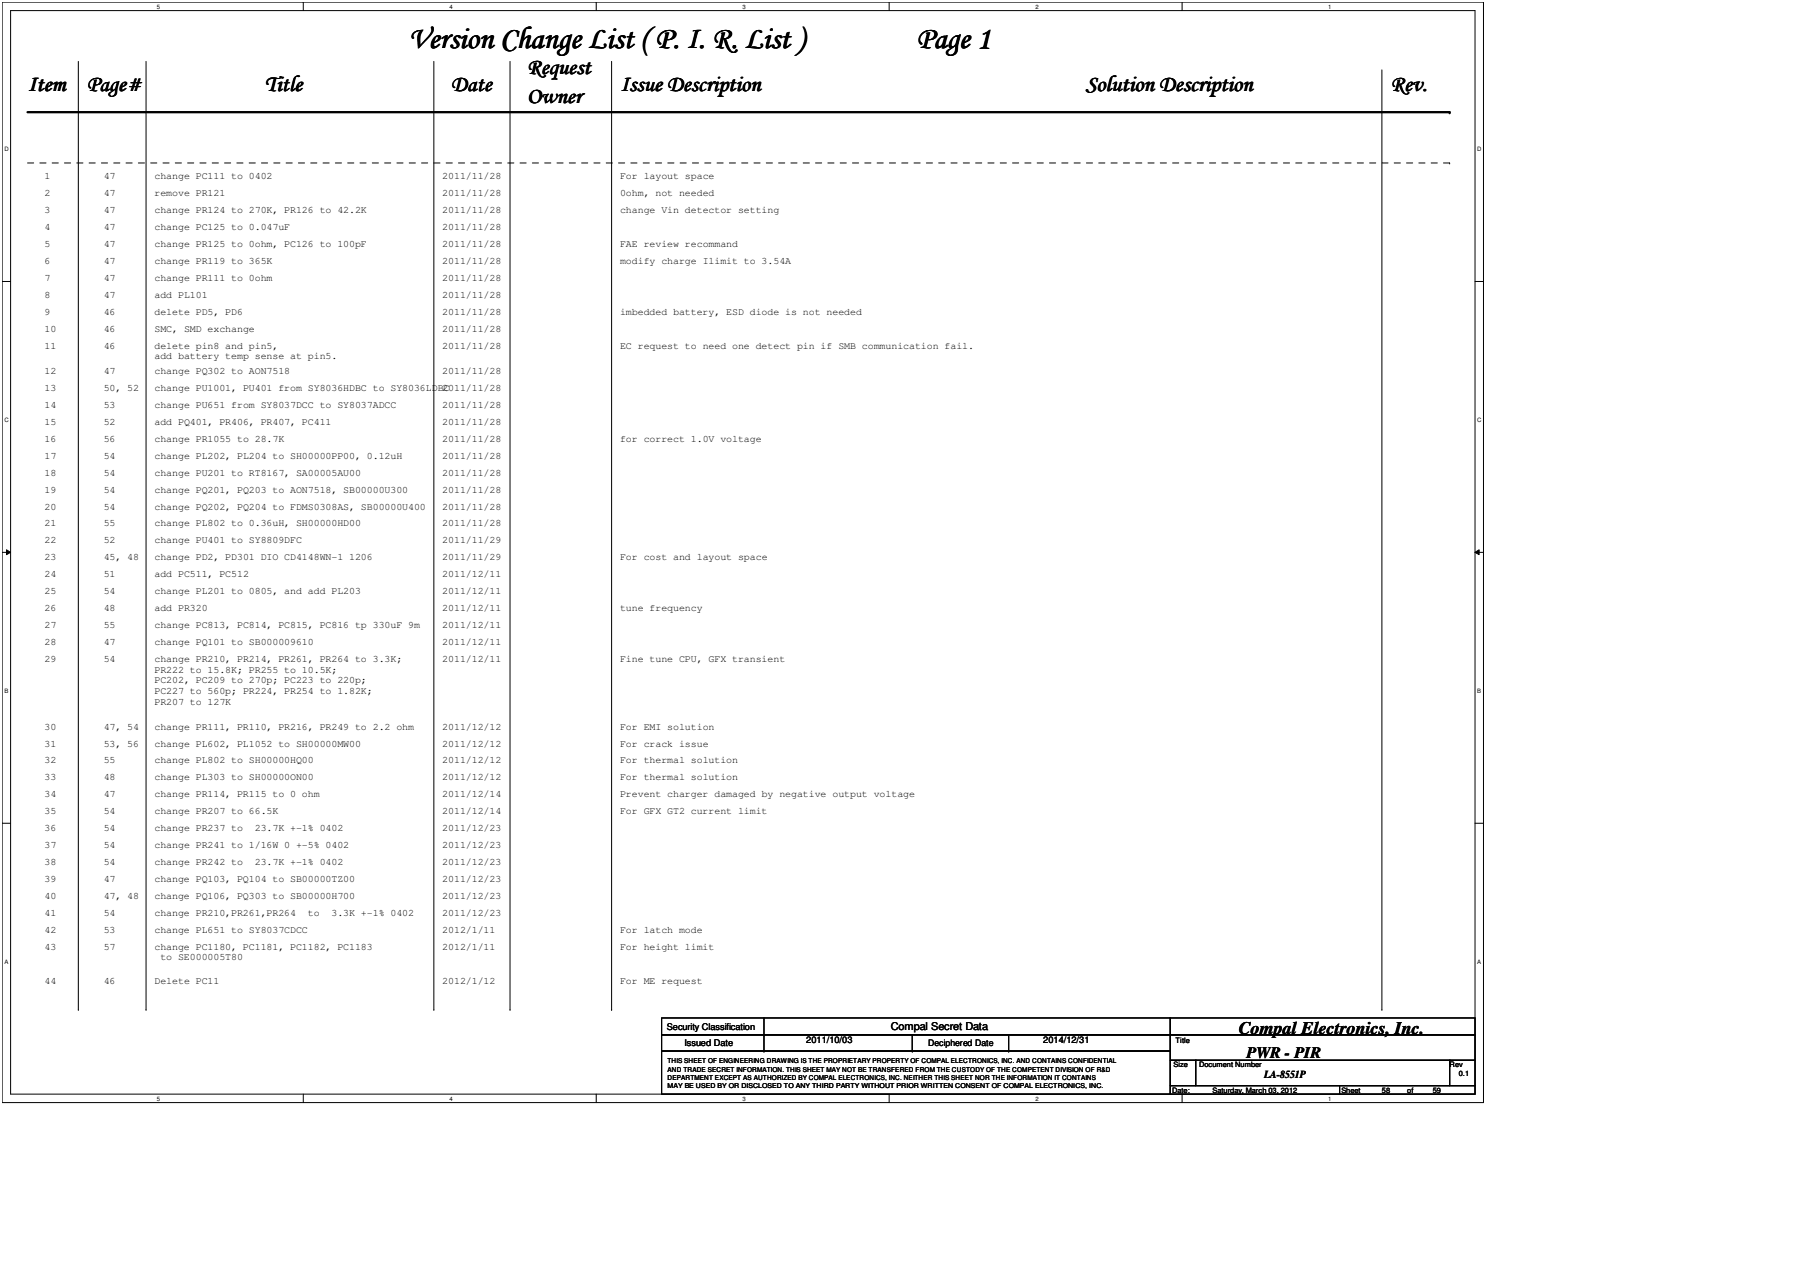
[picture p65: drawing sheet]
<svg xmlns="http://www.w3.org/2000/svg" width="297mm" height="210mm" viewBox="0 0 297 210" stroke-linecap="round" stroke-linejoin="round" font-family="sans-serif">
<defs><g id="words">
<g font-size="5.2">
<text x="67.5" y="7.8">Version Change List ( P. I. R. List )</text>
<text x="151.3" y="7.8">Page 1</text>
</g>
<g font-size="3.8">
<text x="4.6" y="15">Item</text>
<text x="14.3" y="15">Page#</text>
<text x="43.7" y="15.1">Title</text>
<text x="74.5" y="15">Date</text>
<text x="87" y="12.2">Request</text>
<text x="87" y="16.9">Owner</text>
<text x="102.4" y="15">Issue Description</text>
<text x="179.2" y="15">Solution Description</text>
<text x="229.4" y="15.1">Rev.</text>
</g>
<text font-size="2.9" x="204.4" y="170.6">Compal Electronics, Inc.</text>
<text font-size="2.6" x="205.7" y="174.5">PWR - PIR</text>
<g font-size="1.8">
<text x="147" y="170">Compal Secret Data</text>
<text x="208.6" y="178">LA-8551P</text>
</g>
<g font-size="1.7">
<text x="7.3" y="29.6">1</text>
<text x="17.1" y="29.6">47</text>
<text x="25.5" y="29.6">change PC111 to 0402</text>
<text x="73" y="29.6">2011/11/28</text>
<text x="102.3" y="29.6">For layout space</text>
<text x="7.3" y="32.4">2</text>
<text x="7.3" y="35.2">3</text>
<text x="17.1" y="32.4">47</text>
<text x="17.1" y="35.2">47</text>
<text x="25.5" y="32.4">remove PR121</text>
<text x="25.5" y="35.2">change PR124 to 270K, PR126 to 42.2K</text>
<text x="73" y="32.4">2011/11/28</text>
<text x="73" y="35.2">2011/11/28</text>
<text x="102.3" y="35.2">change Vin detector setting</text>
<text x="102.3" y="32.4">0ohm, not needed</text>
<text x="7.3" y="40.8">5</text>
<text x="7.3" y="38">4</text>
<text x="17.1" y="40.8">47</text>
<text x="17.1" y="38">47</text>
<text x="25.5" y="40.8">change PR125 to 0ohm, PC126 to 100pF</text>
<text x="25.5" y="38">change PC125 to 0.047uF</text>
<text x="73" y="38">2011/11/28</text>
<text x="73" y="40.8">2011/11/28</text>
<text x="102.3" y="40.8">FAE review recommand</text>
<text x="7.3" y="43.6">6</text>
<text x="7.3" y="46.4">7</text>
<text x="17.1" y="46.4">47</text>
<text x="17.1" y="43.6">47</text>
<text x="25.5" y="46.4">change PR111 to 0ohm</text>
<text x="25.5" y="43.6">change PR119 to 365K</text>
<text x="73" y="43.6">2011/11/28</text>
<text x="73" y="46.4">2011/11/28</text>
<text x="102.3" y="43.6">modify charge Ilimit to 3.54A</text>
<text x="7.3" y="52">9</text>
<text x="7.3" y="49.2">8</text>
<text x="17.1" y="52">46</text>
<text x="17.1" y="49.2">47</text>
<text x="25.5" y="52">delete PD5, PD6</text>
<text x="25.5" y="49.2">add PL101</text>
<text x="73" y="49.2">2011/11/28</text>
<text x="73" y="52">2011/11/28</text>
<text x="102.3" y="52">imbedded battery, ESD diode is not needed</text>
<text x="7.3" y="54.7">10</text>
<text x="7.3" y="57.5">11</text>
<text x="17.1" y="54.7">46</text>
<text x="17.1" y="57.5">46</text>
<text x="25.5" y="59.3">add battery temp sense at pin5.</text>
<text x="25.5" y="54.7">SMC, SMD exchange</text>
<text x="25.5" y="57.5">delete pin8 and pin5,</text>
<text x="73" y="54.7">2011/11/28</text>
<text x="73" y="57.5">2011/11/28</text>
<text x="102.3" y="57.5">EC request to need one detect pin if SMB communication fail.</text>
<text x="7.3" y="61.7">12</text>
<text x="7.3" y="64.5">13</text>
<text x="17.1" y="61.7">47</text>
<text x="17.1" y="64.5">50, 52</text>
<text x="25.5" y="64.5">change PU1001, PU401 from SY8036HDBC to SY8036LDBC</text>
<text x="25.5" y="61.7">change PQ302 to AON7518</text>
<text x="73" y="61.7">2011/11/28</text>
<text x="73" y="64.5">2011/11/28</text>
<text x="7.3" y="67.3">14</text>
<text x="7.3" y="70.1">15</text>
<text x="17.1" y="67.3">53</text>
<text x="17.1" y="70.1">52</text>
<text x="25.5" y="67.3">change PU651 from SY8037DCC to SY8037ADCC</text>
<text x="25.5" y="70.1">add PQ401, PR406, PR407, PC411</text>
<text x="73" y="67.3">2011/11/28</text>
<text x="73" y="70.1">2011/11/28</text>
<text x="7.3" y="72.9">16</text>
<text x="7.3" y="75.7">17</text>
<text x="17.1" y="72.9">56</text>
<text x="17.1" y="75.7">54</text>
<text x="25.5" y="72.9">change PR1055 to 28.7K</text>
<text x="25.5" y="75.7">change PL202, PL204 to SH00000PP00, 0.12uH</text>
<text x="73" y="72.9">2011/11/28</text>
<text x="73" y="75.7">2011/11/28</text>
<text x="102.3" y="72.9">for correct 1.0V voltage</text>
<text x="7.3" y="78.5">18</text>
<text x="7.3" y="81.3">19</text>
<text x="17.1" y="78.5">54</text>
<text x="17.1" y="81.3">54</text>
<text x="25.5" y="78.5">change PU201 to RT8167, SA00005AU00</text>
<text x="25.5" y="81.3">change PQ201, PQ203 to AON7518, SB00000U300</text>
<text x="73" y="78.5">2011/11/28</text>
<text x="73" y="81.3">2011/11/28</text>
<text x="7.3" y="84.1">20</text>
<text x="7.3" y="86.9">21</text>
<text x="7.3" y="89.7">22</text>
<text x="17.1" y="84.1">54</text>
<text x="17.1" y="86.9">55</text>
<text x="17.1" y="89.7">52</text>
<text x="25.5" y="84.1">change PQ202, PQ204 to FDMS0308AS, SB00000U400</text>
<text x="25.5" y="86.9">change PL802 to 0.36uH, SH00000HD00</text>
<text x="25.5" y="89.7">change PU401 to SY8809DFC</text>
<text x="73" y="89.7">2011/11/29</text>
<text x="73" y="84.1">2011/11/28</text>
<text x="73" y="86.9">2011/11/28</text>
<text x="7.3" y="92.5">23</text>
<text x="7.3" y="95.3">24</text>
<text x="17.1" y="92.5">45, 48</text>
<text x="17.1" y="95.3">51</text>
<text x="25.5" y="92.5">change PD2, PD301 DIO CD4148WN-1 1206</text>
<text x="25.5" y="95.3">add PC511, PC512</text>
<text x="73" y="92.5">2011/11/29</text>
<text x="73" y="95.3">2011/12/11</text>
<text x="102.3" y="92.5">For cost and layout space</text>
<text x="7.3" y="98.1">25</text>
<text x="7.3" y="100.8">26</text>
<text x="17.1" y="98.1">54</text>
<text x="17.1" y="100.8">48</text>
<text x="25.5" y="98.1">change PL201 to 0805, and add PL203</text>
<text x="25.5" y="100.8">add PR320</text>
<text x="73" y="98.1">2011/12/11</text>
<text x="73" y="100.8">2011/12/11</text>
<text x="102.3" y="100.8">tune frequency</text>
<text x="7.3" y="103.6">27</text>
<text x="7.3" y="106.4">28</text>
<text x="17.1" y="103.6">55</text>
<text x="17.1" y="106.4">47</text>
<text x="25.5" y="103.6">change PC813, PC814, PC815, PC816 tp 330uF 9m</text>
<text x="25.5" y="106.4">change PQ101 to SB000009610</text>
<text x="73" y="103.6">2011/12/11</text>
<text x="73" y="106.4">2011/12/11</text>
<text x="7.3" y="109.2">29</text>
<text x="17.1" y="109.2">54</text>
<text x="25.5" y="111">PR222 to 15.8K; PR255 to 10.5K;</text>
<text x="25.5" y="112.8">PC202, PC209 to 270p; PC223 to 220p;</text>
<text x="25.5" y="109.2">change PR210, PR214, PR261, PR264 to 3.3K;</text>
<text x="73" y="109.2">2011/12/11</text>
<text x="102.3" y="109.2">Fine tune CPU, GFX transient</text>
<text x="25.5" y="114.6">PC227 to 560p; PR224, PR254 to 1.82K;</text>
<text x="25.5" y="116.3">PR207 to 127K</text>
<text x="7.3" y="120.4">30</text>
<text x="7.3" y="123.2">31</text>
<text x="7.3" y="126">32</text>
<text x="17.1" y="120.4">47, 54</text>
<text x="17.1" y="123.2">53, 56</text>
<text x="17.1" y="126">55</text>
<text x="25.5" y="120.4">change PR111, PR110, PR216, PR249 to 2.2 ohm</text>
<text x="25.5" y="123.2">change PL602, PL1052 to SH00000MW00</text>
<text x="25.5" y="126">change PL802 to SH00000HQ00</text>
<text x="73" y="123.2">2011/12/12</text>
<text x="73" y="120.4">2011/12/12</text>
<text x="73" y="126">2011/12/12</text>
<text x="102.3" y="120.4">For EMI solution</text>
<text x="102.3" y="126">For thermal solution</text>
<text x="102.3" y="123.2">For crack issue</text>
<text x="7.3" y="128.8">33</text>
<text x="7.3" y="131.6">34</text>
<text x="17.1" y="128.8">48</text>
<text x="17.1" y="131.6">47</text>
<text x="25.5" y="128.8">change PL303 to SH00000ON00</text>
<text x="25.5" y="131.6">change PR114, PR115 to 0 ohm</text>
<text x="73" y="131.6">2011/12/14</text>
<text x="73" y="128.8">2011/12/12</text>
<text x="102.3" y="131.6">Prevent charger damaged by negative output voltage</text>
<text x="102.3" y="128.8">For thermal solution</text>
<text x="7.3" y="137.2">36</text>
<text x="7.3" y="134.4">35</text>
<text x="17.1" y="137.2">54</text>
<text x="17.1" y="134.4">54</text>
<text x="25.5" y="137.2">change PR237 to</text>
<text x="25.5" y="134.4">change PR207 to 66.5K</text>
<text x="42" y="137.2">23.7K +-1% 0402</text>
<text x="73" y="137.2">2011/12/23</text>
<text x="73" y="134.4">2011/12/14</text>
<text x="102.3" y="134.4">For GFX GT2 current limit</text>
<text x="7.3" y="140">37</text>
<text x="7.3" y="142.8">38</text>
<text x="17.1" y="140">54</text>
<text x="17.1" y="142.8">54</text>
<text x="25.5" y="140">change PR241 to 1/16W 0 +-5% 0402</text>
<text x="25.5" y="142.7">change PR242 to</text>
<text x="42" y="142.7">23.7K +-1% 0402</text>
<text x="73" y="140">2011/12/23</text>
<text x="73" y="142.7">2011/12/23</text>
<text x="7.3" y="148.3">40</text>
<text x="7.3" y="145.5">39</text>
<text x="17.1" y="145.5">47</text>
<text x="17.1" y="148.3">47, 48</text>
<text x="25.5" y="148.3">change PQ106, PQ303 to SB00000H700</text>
<text x="25.5" y="145.5">change PQ103, PQ104 to SB00000TZ00</text>
<text x="73" y="148.3">2011/12/23</text>
<text x="73" y="145.5">2011/12/23</text>
<text x="7.3" y="153.9">42</text>
<text x="7.3" y="151.1">41</text>
<text x="17.1" y="151.1">54</text>
<text x="17.1" y="153.9">53</text>
<text x="25.5" y="151.1">change PR210,PR261,PR264</text>
<text x="25.5" y="153.9">change PL651 to SY8037CDCC</text>
<text x="50.8" y="151.1">to</text>
<text x="54.7" y="151.1">3.3K +-1% 0402</text>
<text x="73" y="151.1">2011/12/23</text>
<text x="73" y="153.9">2012/1/11</text>
<text x="102.3" y="153.9">For latch mode</text>
<text x="7.3" y="156.7">43</text>
<text x="17.1" y="156.7">57</text>
<text x="25.5" y="156.7">change PC1180, PC1181, PC1182, PC1183</text>
<text x="26.5" y="158.5">to SE000005T80</text>
<text x="73" y="156.7">2012/1/11</text>
<text x="102.3" y="156.7">For height limit</text>
<text x="7.3" y="162.3">44</text>
<text x="17.1" y="162.3">46</text>
<text x="25.5" y="162.3">Delete PC11</text>
<text x="73" y="162.3">2012/1/12</text>
<text x="102.3" y="162.3">For ME request</text>
</g>
<g font-size="1.5">
<text x="110" y="169.9">Security Classification</text>
<text x="113" y="172.6">Issued Date</text>
<text x="133.1" y="172.2">2011/10/03</text>
<text x="153.2" y="172.7">Deciphered Date</text>
<text x="172.2" y="172.2">2014/12/31</text>
</g>
<g font-size="1.2">
<text x="194" y="172">Title</text>
<text x="193.7" y="176.1">Size</text>
<text x="197.9" y="176.1">Document Number</text>
<text x="239.2" y="176.1">Rev</text>
<text x="240.7" y="177.5">0.1</text>
<text x="193.4" y="180.3">Date:</text>
<text x="200.1" y="180.3">Saturday, March 03, 2012</text>
<text x="221.4" y="180.3">Sheet</text>
<text x="228" y="180.3">58</text>
<text x="232.2" y="180.3">of</text>
<text x="236.4" y="180.3">59</text>
</g>
<g font-size="1.1">
<text x="110.2" y="175.5">THIS SHEET OF ENGINEERING DRAWING IS THE PROPRIETARY PROPERTY OF COMPAL ELECTRONICS, INC. AND CONTAINS CONFIDENTIAL</text>
<text x="110.2" y="178.2">DEPARTMENT EXCEPT AS AUTHORIZED BY COMPAL ELECTRONICS, INC. NEITHER THIS SHEET NOR THE INFORMATION IT CONTAINS</text>
<text x="110.2" y="179.5">MAY BE USED BY OR DISCLOSED TO ANY THIRD PARTY WITHOUT PRIOR WRITTEN CONSENT OF COMPAL ELECTRONICS, INC.</text>
<text x="110.2" y="176.8">AND TRADE SECRET INFORMATION. THIS SHEET MAY NOT BE TRANSFERED FROM THE CUSTODY OF THE COMPETENT DIVISION OF R&amp;D</text>
</g>
<g font-size="1">
<text x="25.9" y="1.4">5</text>
<text x="74.2" y="1.4">4</text>
<text x="122.5" y="1.4">3</text>
<text x="170.9" y="1.4">2</text>
<text x="219.2" y="1.4">1</text>
<text x=".7" y="25">D</text>
<text x="243.8" y="25">D</text>
<text x=".7" y="69.7">C</text>
<text x="243.8" y="69.7">C</text>
<text x=".7" y="114.4">B</text>
<text x="243.8" y="114.4">B</text>
<text x=".7" y="159.1">A</text>
<text x="243.8" y="159.1">A</text>
<text x="25.9" y="181.6">5</text>
<text x="74.2" y="181.6">4</text>
<text x="122.5" y="181.6">3</text>
<text x="170.9" y="181.6">2</text>
<text x="219.2" y="181.6">1</text>
</g>
</g></defs>
<path d="M.4 .4h244.4v181.5h-244.4zM1.7 1.7h241.7v178.9h-241.7z" fill="none" stroke="#000" stroke-width=".17"/>
<g fill="#fff">
<path d="M25.9 .5h.5v1.1h-.5z"/>
<path d="M25.9 180.7h.5v1.1h-.5z"/>
</g>
<path d="M50 .4v1.3M50 180.6v1.3" fill="none" stroke="#000" stroke-width=".17"/>
<g fill="#fff">
<path d="M74.2 .5h.5v1.1h-.5z"/>
<path d="M74.2 180.7h.5v1.1h-.5z"/>
</g>
<path d="M98.4 .4v1.3M98.4 180.6v1.3" fill="none" stroke="#000" stroke-width=".17"/>
<g fill="#fff">
<path d="M122.5 .5h.6v1.1h-.6z"/>
<path d="M122.5 180.7h.6v1.1h-.6z"/>
</g>
<path d="M146.7 .4v1.3M146.7 180.6v1.3" fill="none" stroke="#000" stroke-width=".17"/>
<g fill="#fff">
<path d="M170.9 .5h.5v1.1h-.5z"/>
<path d="M170.9 180.7h.5v1.1h-.5z"/>
</g>
<path d="M195.1 .4v1.3M195.1 180.6v1.3" fill="none" stroke="#000" stroke-width=".17"/>
<g fill="#fff">
<path d="M219.2 .5h.5v1.1h-.5z"/>
<path d="M219.2 180.7h.5v1.1h-.5z"/>
<path d="M.7 24.1h.8v1.1h-.8z"/>
<path d="M243.8 24.1h.7v1.1h-.7z"/>
<path d="M.7 68.8h.8v1.1h-.8z"/>
<path d="M243.8 68.8h.7v1.1h-.7z"/>
</g>
<path d="M.4 46.4h1.3M243.4 46.4h1.4" fill="none" stroke="#000" stroke-width=".17"/>
<g fill="#fff">
<path d="M.7 113.5h.7v1.1h-.7z"/>
<path d="M243.8 113.5h.6v1.1h-.6z"/>
</g>
<path d="M.4 91.2h1.3M1.1 90.7l.6 .5-.6 .3zM243.4 91.2l.7-.5v.8zM243.4 91.2h1.4" fill="none" stroke="#000" stroke-width=".17"/>
<path d="M1.1 90.7l.6 .5-.6 .3zM243.4 91.2l.7-.5v.8z" fill="#000"/>
<g fill="#fff">
<path d="M.7 158.2h.7v1.1h-.7z"/>
<path d="M243.8 158.2h.6v1.1h-.6z"/>
</g>
<g fill="none" stroke="#000" stroke-width=".17">
<path d="M12.9 10.1v156.5M24.1 10.1v156.5M71.6 10.1v156.5M84.2 10.1v156.5M100.9 10.1v156.5M228 11.5v155.1M.4 135.9h1.3M243.4 135.9h1.4M12.9 166.6h.1M24.1 166.6h.1M71.6 166.6h.1M84.2 166.6h.1"/>
<path d="M100.9 166.6h.1M109.2 168h83.9v2.8h-83.9zM109.2 170.8h83.9v2.6h-83.9zM109.2 173.4h83.9v7.2h-83.9zM126.1 170.8h.1M126.1 173.4h.1M126.1 168v5.4M150.5 173.4h.1M150.5 170.8v2.6M166.5 173.4h.1M166.5 170.8v2.6M193.1 168h50.3v2.8h-50.3z"/>
<path d="M193.1 170.8h50.3v4.2h-50.3zM193.1 175h4.2v4.2h-4.2zM193.1 179.2h28v1.4h-28zM197.3 175h41.9v4.2h-41.9zM221.1 179.2h22.3v1.4h-22.3zM228 166.6h.1M239.2 175h4.2v4.2h-4.2z"/>
</g>
<path d="M4.5 18.5h234.7" fill="none" stroke="#000" stroke-width=".38"/>
<circle cx="239.2" cy="18.5" r=".19" fill="#000"/>
<path d="M4.5 26.9h234.7M239.2 26.9h.1" fill="none" stroke="#000" stroke-width=".17" stroke-dasharray="1 1 1 1 1 1 1 1"/>
<use href="#words"/>
</svg>
